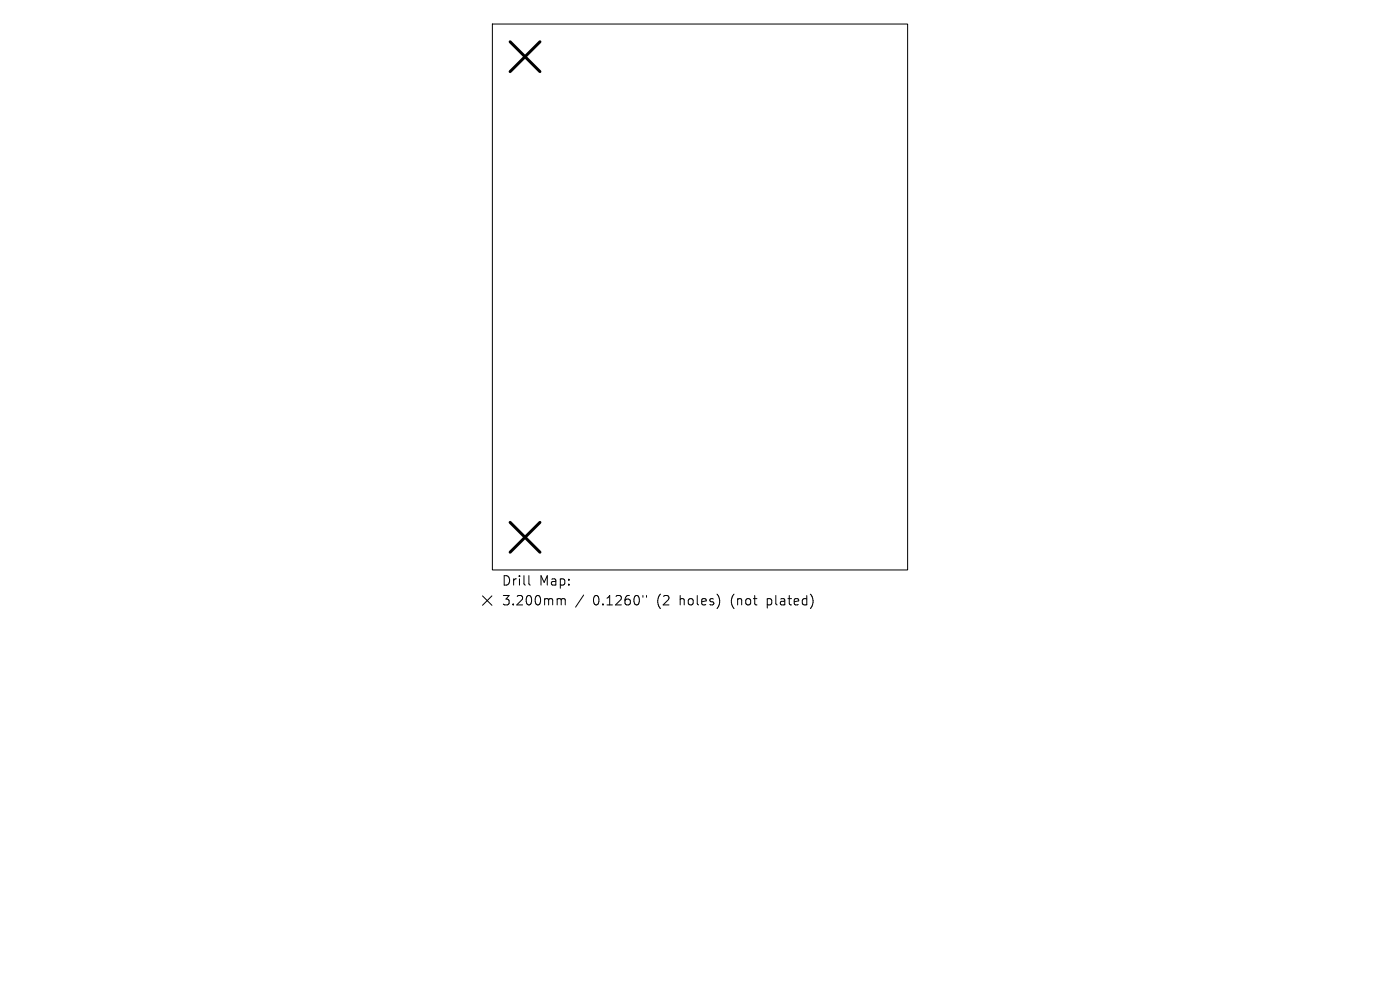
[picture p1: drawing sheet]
<svg xmlns="http://www.w3.org/2000/svg" width="297mm" height="210mm" viewBox="0 0 297 210" stroke-linecap="round" stroke-linejoin="round" font-family="sans-serif">
<defs><g id="words">
<g font-size="2.8">
<text x="106.4" y="124.5">Drill</text>
<text x="114.4" y="124.5">Map:</text>
<text x="106.4" y="128.7">3.200mm</text>
<text x="125.8" y="128.7">0.1260&quot;</text>
<text x="139.5" y="128.7">(2</text>
<text x="144.5" y="128.7">holes)</text>
<text x="155.5" y="128.7">(not</text>
<text x="163.4" y="128.7">plated)</text>
</g>
</g></defs>
<path d="M104.5 5.1h88v115.8h-88zM102.4 126.4l2 2M104.4 126.4l-2 2M112.2 122.1v1.7l.3 .3M118.5 127h.3l.3 .3M119.1 127.3l.2-.3 .5 .1 .1 1.2M119.1 127.3v1M123.8 126.2l-1.7 2.6M136.4 126.3v.4M137.2 126.3v.4" fill="none" stroke="#000" stroke-width=".21"/>
<path d="M108.2 8.9l6.4 6.3M114.6 8.9l-6.4 6.3M108.2 110.8l6.4 6.3M114.6 110.8l-6.4 6.3" fill="none" stroke="#000" stroke-width=".63"/>
<use href="#words"/>
</svg>
